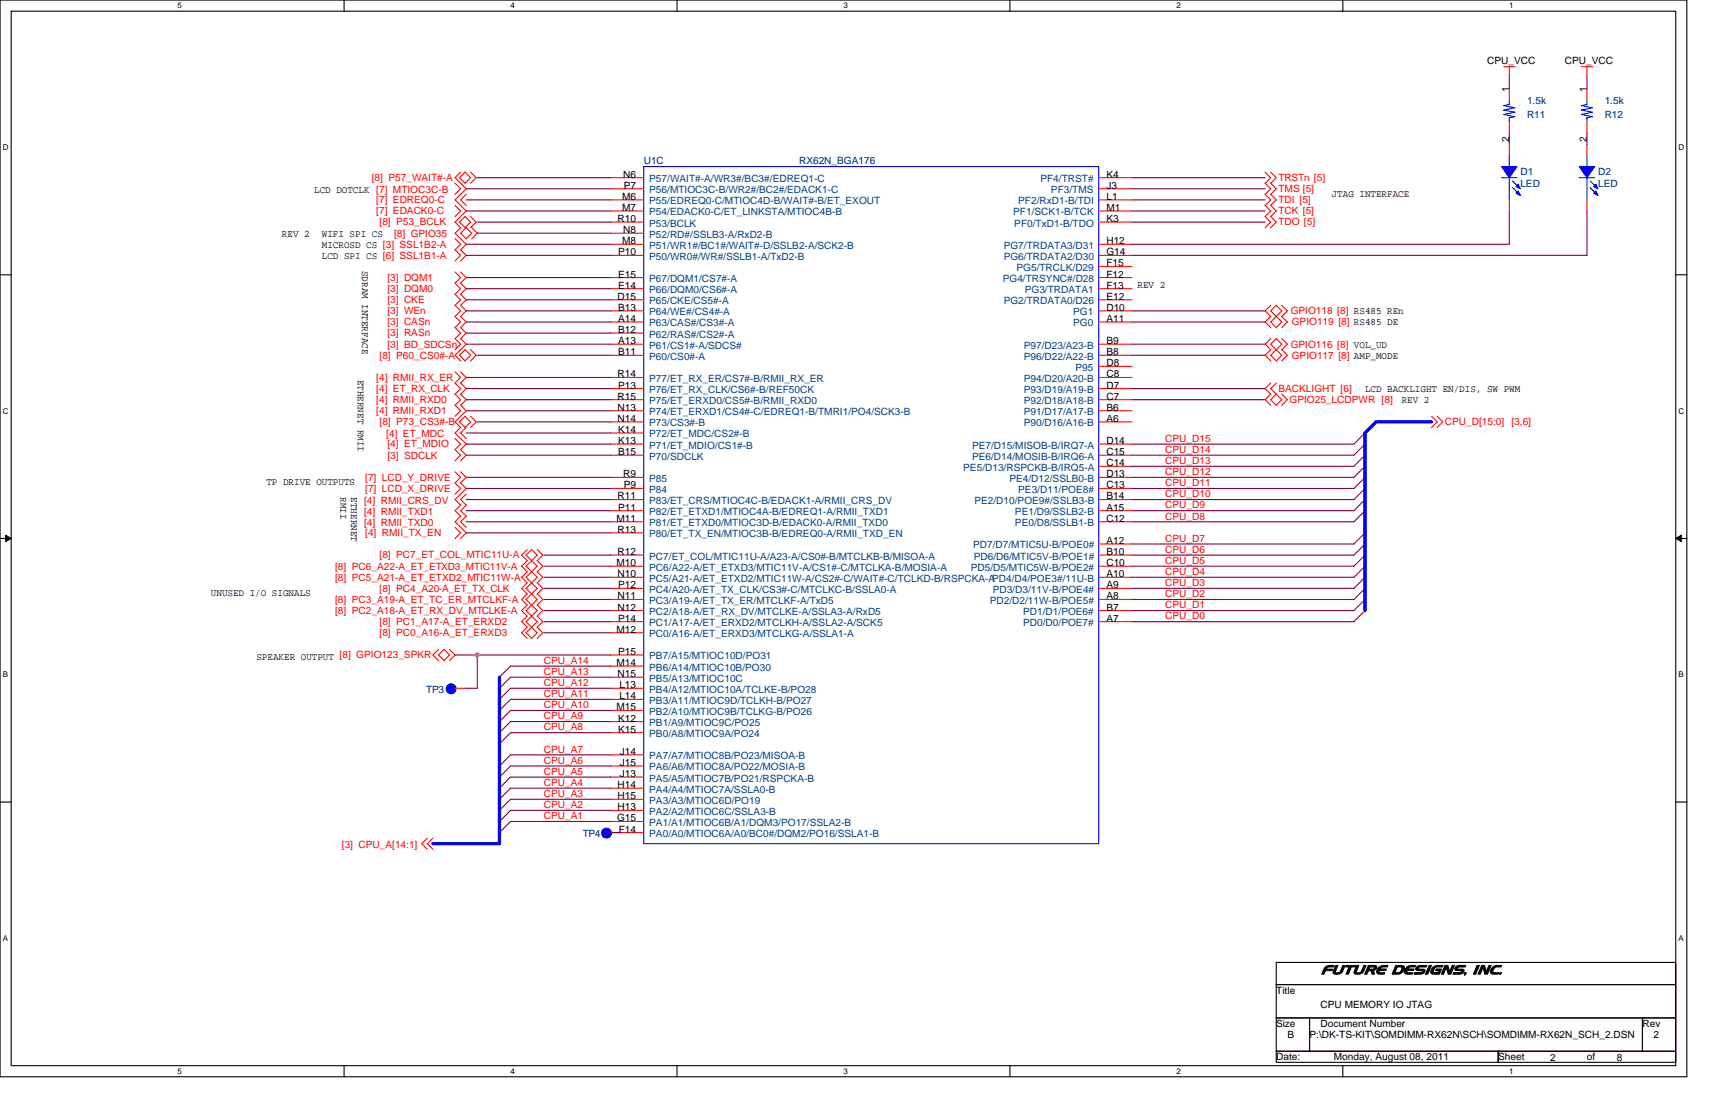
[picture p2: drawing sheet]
<svg xmlns="http://www.w3.org/2000/svg" width="432mm" height="279mm" viewBox="0 0 432 279" stroke-linecap="round" stroke-linejoin="round" font-family="sans-serif">
<defs><g id="words">
<text font-size="3.3" x="332.5" y="245.2">FUTURE DESIGNS, INC.</text>
<g font-size="2.5">
<text x="374.4" y="16.2">CPU_VCC</text>
<text x="394" y="16.2">CPU_VCC</text>
<text x="380" y="23.2" transform="rotate(-90 380 23.2)">1</text>
<text x="399.5" y="23.2" transform="rotate(-90 399.5 23.2)">1</text>
<text x="380" y="35.6" transform="rotate(-90 380 35.6)">2</text>
<text x="399.5" y="35.6" transform="rotate(-90 399.5 35.6)">2</text>
<text x="156.9" y="44.7">N6</text>
<text x="157.1" y="47.5">P7</text>
<text x="278.6" y="47.5">J3</text>
<text x="278.6" y="44.7">K4</text>
<text x="79.1" y="48.7">LCD DOTCLK [7] MTIOC3C-B</text>
<text x="156.6" y="50.3">M6</text>
<text x="156.6" y="53.1">M7</text>
<text x="278.6" y="50.3">L1</text>
<text x="278.6" y="53.1">M1</text>
<text x="335.3" y="49.5">JTAG INTERFACE</text>
<text x="71" y="59.6">REV 2</text>
<text x="81" y="59.6">WIFI SPI CS</text>
<text x="155.5" y="55.9">R10</text>
<text x="156.9" y="58.7">N8</text>
<text x="278.6" y="55.9">K3</text>
<text x="81" y="62.4">MICROSD CS [3] SSL1B2-A</text>
<text x="81" y="65.2">LCD SPI CS [6] SSL1B1-A</text>
<text x="155.7" y="64.3">P10</text>
<text x="156.6" y="61.5">M8</text>
<text x="278.6" y="64.3">G14</text>
<text x="278.6" y="61.5">H12</text>
<text x="91.2" y="68.2" transform="rotate(90 91.2 68.2)">SDRAM INTERFACE</text>
<text x="155.7" y="69.8">E15</text>
<text x="278.6" y="69.8">F12</text>
<text x="278.6" y="67.1">F15</text>
<text x="155.5" y="75.4">D15</text>
<text x="155.7" y="72.6">E14</text>
<text x="278.6" y="75.4">E12</text>
<text x="278.6" y="72.6">F13</text>
<text x="286.4" y="72.4">REV 2</text>
<text x="155.7" y="81">A14</text>
<text x="155.7" y="83.8">B12</text>
<text x="155.7" y="78.2">B13</text>
<text x="278.6" y="81">A11</text>
<text x="278.6" y="78.2">D10</text>
<text x="155.7" y="86.6">A13</text>
<text x="155.7" y="89.4">B11</text>
<text x="278.6" y="89.4">B8</text>
<text x="278.6" y="86.6">B9</text>
<text x="90.1" y="95.6" transform="rotate(90 90.1 95.6)">ETHERNET RMII</text>
<text x="155.5" y="95">R14</text>
<text x="278.6" y="95">C8</text>
<text x="278.6" y="92.2">D8</text>
<text x="155.5" y="100.6">R15</text>
<text x="155.7" y="97.8">P13</text>
<text x="278.6" y="100.6">C7</text>
<text x="278.6" y="97.8">D7</text>
<text x="343.7" y="98.7">LCD BACKLIGHT EN/DIS, SW PWM</text>
<text x="352.9" y="101.5">REV 2</text>
<text x="155.5" y="103.4">N13</text>
<text x="155.5" y="106.2">N14</text>
<text x="278.6" y="106.2">A6</text>
<text x="278.6" y="103.4">B6</text>
<text x="155.7" y="111.8">K13</text>
<text x="155.7" y="109">K14</text>
<text x="278.6" y="111.8">D14</text>
<text x="155.7" y="114.6">B15</text>
<text x="278.6" y="117.3">C14</text>
<text x="278.6" y="114.6">C15</text>
<text x="67.1" y="122.2">TP DRIVE OUTPUTS</text>
<text x="85.8" y="125.2" transform="rotate(90 85.8 125.2)">RMII</text>
<text x="88.4" y="125.2" transform="rotate(90 88.4 125.2)">ETHERNET</text>
<text x="155.5" y="125.7">R11</text>
<text x="156.9" y="120.1">R9</text>
<text x="157.1" y="122.9">P9</text>
<text x="278.6" y="125.7">B14</text>
<text x="278.6" y="122.9">C13</text>
<text x="278.6" y="120.1">D13</text>
<text x="155.2" y="131.3">M11</text>
<text x="155.7" y="128.5">P11</text>
<text x="278.6" y="128.5">A15</text>
<text x="278.6" y="131.3">C12</text>
<text x="155.5" y="134.1">R13</text>
<text x="278.6" y="136.9">A12</text>
<text x="155.2" y="142.5">M10</text>
<text x="155.5" y="139.7">R12</text>
<text x="278.6" y="139.7">B10</text>
<text x="278.6" y="142.5">C10</text>
<text x="155.5" y="145.3">N10</text>
<text x="155.7" y="148.1">P12</text>
<text x="278.6" y="148.1">A9</text>
<text x="278.6" y="145.3">A10</text>
<text x="53.1" y="150.1">UNUSED I/O SIGNALS</text>
<text x="155.5" y="150.9">N11</text>
<text x="155.5" y="153.7">N12</text>
<text x="278.6" y="150.9">A8</text>
<text x="278.6" y="153.7">B7</text>
<text x="155.2" y="159.3">M12</text>
<text x="155.7" y="156.5">P14</text>
<text x="278.6" y="156.5">A7</text>
<text x="64.6" y="166">SPEAKER OUTPUT [8] GPIO123_SPKR</text>
<text x="155.2" y="167.6">M14</text>
<text x="155.7" y="164.8">P15</text>
<text x="155.5" y="170.4">N15</text>
<text x="155.9" y="173.2">L13</text>
<text x="155.2" y="178.8">M15</text>
<text x="155.9" y="176">L14</text>
<text x="155.7" y="181.6">K12</text>
<text x="155.7" y="184.4">K15</text>
<text x="156.1" y="190">J14</text>
<text x="156.1" y="195.6">J13</text>
<text x="156.1" y="192.8">J15</text>
<text x="155.5" y="204">H13</text>
<text x="155.5" y="198.4">H14</text>
<text x="155.5" y="201.2">H15</text>
<text x="155.4" y="206.8">G15</text>
<text x="155.8" y="209.5">F14</text>
<text x="321.3" y="250.1">Title</text>
<text x="332.5" y="253.7">CPU MEMORY IO JTAG</text>
<text x="321.3" y="258.5">Size</text>
<text x="324.1" y="261.3">B</text>
<text x="329.7" y="261.3">P:\DK-TS-KIT\SOMDIMM-RX62N\SCH\SOMDIMM-RX62N_SCH_2.DSN</text>
<text x="332.5" y="258.5">Document Number</text>
<text x="413.5" y="258.5">Rev</text>
<text x="416.3" y="261.3">2</text>
<text x="321.3" y="266.8">Date:</text>
<text x="335.9" y="266.8">Monday, August 08, 2011</text>
<text x="377.2" y="266.8">Sheet</text>
<text x="390.3" y="267.1">2</text>
<text x="399.6" y="266.8">of</text>
<text x="407.1" y="267.1">8</text>
</g>
<g font-size="2.5" fill="#000080">
<text x="384.5" y="29.7">R11</text>
<text x="384.5" y="26.3">1.5k</text>
<text x="404" y="29.7">R12</text>
<text x="404" y="26.3">1.5k</text>
<text x="162.1" y="41.4">U1C</text>
<text x="201.2" y="41.4">RX62N_BGA176</text>
<text x="382.8" y="44.2">D1</text>
<text x="382.8" y="47">LED</text>
<text x="402.4" y="44.2">D2</text>
<text x="402.4" y="47">LED</text>
<text x="107.3" y="174.4">TP3</text>
<text x="146.7" y="210.7">TP4</text>
</g>
<g font-size="2.5" fill="#f00">
<text x="93.6" y="45.6">[8] P57_WAIT#-A</text>
<text x="321.9" y="45.6">TRSTn [5]</text>
<text x="94.7" y="54">[7] EDACK0-C</text>
<text x="94.7" y="51.2">[7] EDREQ0-C</text>
<text x="321.9" y="51.2">TDI [5]</text>
<text x="321.9" y="54">TCK [5]</text>
<text x="321.9" y="48.4">TMS [5]</text>
<text x="95.6" y="56.7">[8] P53_BCLK</text>
<text x="99.2" y="59.5">[8] GPIO35</text>
<text x="321.9" y="56.7">TDO [5]</text>
<text x="97.5" y="70.7">[3] DQM1</text>
<text x="97.5" y="73.5">[3] DQM0</text>
<text x="97.5" y="76.3">[3] CKE</text>
<text x="97.5" y="81.9">[3] CASn</text>
<text x="97.5" y="79.1">[3] WEn</text>
<text x="325" y="79.1">GPIO118 [8] RS485 REn</text>
<text x="325.2" y="81.9">GPIO119 [8] RS485 DE</text>
<text x="97.5" y="87.5">[3] BD_SDCSn</text>
<text x="97.5" y="84.7">[3] RASn</text>
<text x="325" y="87.5">GPIO116 [8] VOL_UD</text>
<text x="94.7" y="95.9">[4] RMII_RX_ER</text>
<text x="95.6" y="90.3">[8] P60_CS0#-A</text>
<text x="325.2" y="90.3">GPIO117 [8] AMP_MODE</text>
<text x="94.7" y="98.7">[4] ET_RX_CLK</text>
<text x="94.7" y="101.5">[4] RMII_RXD0</text>
<text x="321.9" y="98.7">BACKLIGHT [6]</text>
<text x="324.7" y="101.5">GPIO25_LCDPWR [8]</text>
<text x="94.7" y="104.2">[4] RMII_RXD1</text>
<text x="95.6" y="107">[8] P73_CS3#-B</text>
<text x="363.8" y="107">CPU_D[15:0]</text>
<text x="380.6" y="107">[3,6]</text>
<text x="97.3" y="110.1">[4] ET_MDC</text>
<text x="97.5" y="112.6">[4] ET_MDIO</text>
<text x="293.4" y="111.2">CPU_D15</text>
<text x="97.5" y="115.4">[3] SDCLK</text>
<text x="293.4" y="116.8">CPU_D13</text>
<text x="293.4" y="119.6">CPU_D12</text>
<text x="293.4" y="114">CPU_D14</text>
<text x="91.9" y="121">[7] LCD_Y_DRIVE</text>
<text x="91.9" y="123.8">[7] LCD_X_DRIVE</text>
<text x="293.4" y="125.2">CPU_D10</text>
<text x="293.4" y="122.4">CPU_D11</text>
<text x="91.7" y="129.7">[4] RMII_TXD1</text>
<text x="91.7" y="126.9">[4] RMII_CRS_DV</text>
<text x="293.4" y="130.8">CPU_D8</text>
<text x="293.4" y="128">CPU_D9</text>
<text x="91.7" y="132.5">[4] RMII_TXD0</text>
<text x="91.9" y="135">[4] RMII_TX_EN</text>
<text x="293.4" y="136.4">CPU_D7</text>
<text x="84.4" y="143.4">[8] PC6_A22-A_ET_ETXD3_MTIC11V-A</text>
<text x="95.6" y="140.6">[8] PC7_ET_COL_MTIC11U-A</text>
<text x="293.4" y="139.2">CPU_D6</text>
<text x="293.4" y="142">CPU_D5</text>
<text x="84.4" y="146.2">[8] PC5_A21-A_ET_ETXD2_MTIC11W-A</text>
<text x="95.6" y="148.9">[8] PC4_A20-A_ET_TX_CLK</text>
<text x="293.4" y="144.8">CPU_D4</text>
<text x="293.4" y="147.6">CPU_D3</text>
<text x="84.4" y="151.7">[8] PC3_A19-A_ET_TC_ER_MTCLKF-A</text>
<text x="84.4" y="154.5">[8] PC2_A18-A_ET_RX_DV_MTCLKE-A</text>
<text x="293.4" y="153.1">CPU_D1</text>
<text x="293.4" y="155.9">CPU_D0</text>
<text x="293.4" y="150.3">CPU_D2</text>
<text x="95.6" y="157.3">[8] PC1_A17-A_ET_ERXD2</text>
<text x="95.6" y="160.1">[8] PC0_A16-A_ET_ERXD3</text>
<text x="136.9" y="167.1">CPU_A14</text>
<text x="136.9" y="169.9">CPU_A13</text>
<text x="136.9" y="172.7">CPU_A12</text>
<text x="136.9" y="175.5">CPU_A11</text>
<text x="136.9" y="178.3">CPU_A10</text>
<text x="136.9" y="183.9">CPU_A8</text>
<text x="136.9" y="181.1">CPU_A9</text>
<text x="136.9" y="189.5">CPU_A7</text>
<text x="136.9" y="197.8">CPU_A4</text>
<text x="136.9" y="195.1">CPU_A5</text>
<text x="136.9" y="192.3">CPU_A6</text>
<text x="136.9" y="203.4">CPU_A2</text>
<text x="136.9" y="200.6">CPU_A3</text>
<text x="136.9" y="206.2">CPU_A1</text>
<text x="86.1" y="213.5">[3] CPU_A[14:1]</text>
</g>
<g font-size="2.5" fill="#004080">
<text x="163.5" y="45.8">P57/WAIT#-A/WR3#/BC3#/EDREQ1-C</text>
<text x="261.9" y="45.8">PF4/TRST#</text>
<text x="163.5" y="48.6">P56/MTIOC3C-B/WR2#/BC2#/EDACK1-C</text>
<text x="163.5" y="51.4">P55/EDREQ0-C/MTIOC4D-B/WAIT#-B/ET_EXOUT</text>
<text x="256.4" y="51.4">PF2/RxD1-B/TDI</text>
<text x="264.6" y="48.6">PF3/TMS</text>
<text x="163.5" y="54.2">P54/EDACK0-C/ET_LINKSTA/MTIOC4B-B</text>
<text x="163.5" y="57">P53/BCLK</text>
<text x="163.5" y="59.8">P52/RD#/SSLB3-A/RxD2-B</text>
<text x="255.1" y="54.2">PF1/SCK1-B/TCK</text>
<text x="255.4" y="57">PF0/TxD1-B/TDO</text>
<text x="163.5" y="62.6">P51/WR1#/BC1#/WAIT#-D/SSLB2-A/SCK2-B</text>
<text x="163.5" y="65.4">P50/WR0#/WR#/SSLB1-A/TxD2-B</text>
<text x="252.7" y="65.4">PG6/TRDATA2/D30</text>
<text x="252.7" y="62.6">PG7/TRDATA3/D31</text>
<text x="163.5" y="71">P67/DQM1/CS7#-A</text>
<text x="252.5" y="71">PG4/TRSYNC#/D28</text>
<text x="255.9" y="68.2">PG5/TRCLK/D29</text>
<text x="163.5" y="76.6">P65/CKE/CS5#-A</text>
<text x="163.5" y="73.8">P66/DQM0/CS6#-A</text>
<text x="252.7" y="76.6">PG2/TRDATA0/D26</text>
<text x="258" y="73.8">PG3/TRDATA1</text>
<text x="163.5" y="82.2">P63/CAS#/CS3#-A</text>
<text x="163.5" y="79.4">P64/WE#/CS4#-A</text>
<text x="270.2" y="82.2">PG0</text>
<text x="270.2" y="79.4">PG1</text>
<text x="163.5" y="87.8">P61/CS1#-A/SDCS#</text>
<text x="163.5" y="85">P62/RAS#/CS2#-A</text>
<text x="257.8" y="87.8">P97/D23/A23-B</text>
<text x="163.5" y="90.6">P60/CS0#-A</text>
<text x="257.8" y="90.6">P96/D22/A22-B</text>
<text x="270.8" y="93.3">P95</text>
<text x="163.5" y="98.9">P76/ET_RX_CLK/CS6#-B/REF50CK</text>
<text x="163.5" y="96.1">P77/ET_RX_ER/CS7#-B/RMII_RX_ER</text>
<text x="163.5" y="101.7">P75/ET_ERXD0/CS5#-B/RMII_RXD0</text>
<text x="257.8" y="101.7">P92/D18/A18-B</text>
<text x="257.8" y="96.1">P94/D20/A20-B</text>
<text x="257.8" y="98.9">P93/D19/A19-B</text>
<text x="163.5" y="104.5">P74/ET_ERXD1/CS4#-C/EDREQ1-B/TMRI1/PO4/SCK3-B</text>
<text x="163.5" y="107.3">P73/CS3#-B</text>
<text x="257.8" y="107.3">P90/D16/A16-B</text>
<text x="257.8" y="104.5">P91/D17/A17-B</text>
<text x="163.5" y="112.9">P71/ET_MDIO/CS1#-B</text>
<text x="163.5" y="110.1">P72/ET_MDC/CS2#-B</text>
<text x="244.8" y="112.9">PE7/D15/MISOB-B/IRQ7-A</text>
<text x="163.5" y="115.7">P70/SDCLK</text>
<text x="242.5" y="118.5">PE5/D13/RSPCKB-B/IRQ5-A</text>
<text x="244.8" y="115.7">PE6/D14/MOSIB-B/IRQ6-A</text>
<text x="163.5" y="124.1">P84</text>
<text x="163.5" y="121.3">P85</text>
<text x="254.1" y="121.3">PE4/D12/SSLB0-B</text>
<text x="256.4" y="124.1">PE3/D11/POE8#</text>
<text x="163.5" y="129.7">P82/ET_ETXD1/MTIOC4A-B/EDREQ1-A/RMII_TXD1</text>
<text x="163.5" y="126.9">P83/ET_CRS/MTIOC4C-B/EDACK1-A/RMII_CRS_DV</text>
<text x="245.3" y="126.9">PE2/D10/POE9#/SSLB3-B</text>
<text x="255.5" y="129.7">PE1/D9/SSLB2-B</text>
<text x="163.5" y="132.5">P81/ET_ETXD0/MTIOC3D-B/EDACK0-A/RMII_TXD0</text>
<text x="163.5" y="135.3">P80/ET_TX_EN/MTIOC3B-B/EDREQ0-A/RMII_TXD_EN</text>
<text x="255.5" y="132.5">PE0/D8/SSLB1-B</text>
<text x="163.5" y="143.6">PC6/A22-A/ET_ETXD3/MTIC11V-A/CS1#-C/MTCLKA-B/MOSIA-A</text>
<text x="163.5" y="140.8">PC7/ET_COL/MTIC11U-A/A23-A/CS0#-B/MTCLKB-B/MISOA-A</text>
<text x="244.4" y="143.6">PD5/D5/MTIC5W-B/POE2#</text>
<text x="245" y="138">PD7/D7/MTIC5U-B/POE0#</text>
<text x="245.2" y="140.8">PD6/D6/MTIC5V-B/POE1#</text>
<text x="163.5" y="146.4">PC5/A21-A/ET_ETXD2/MTIC11W-A/CS2#-C/WAIT#-C/TCLKD-B/RSPCKA-APD4/D4/POE3#/11U-B</text>
<text x="163.5" y="149.2">PC4/A20-A/ET_TX_CLK/CS3#-C/MTCLKC-B/SSLA0-A</text>
<text x="249.9" y="149.2">PD3/D3/11V-B/POE4#</text>
<text x="163.5" y="152">PC3/A19-A/ET_TX_ER/MTCLKF-A/TxD5</text>
<text x="163.5" y="154.8">PC2/A18-A/ET_RX_DV/MTCLKE-A/SSLA3-A/RxD5</text>
<text x="249.2" y="152">PD2/D2/11W-B/POE5#</text>
<text x="257.6" y="154.8">PD1/D1/POE6#</text>
<text x="163.5" y="160.4">PC0/A16-A/ET_ERXD3/MTCLKG-A/SSLA1-A</text>
<text x="163.5" y="157.6">PC1/A17-A/ET_ERXD2/MTCLKH-A/SSLA2-A/SCK5</text>
<text x="257.6" y="157.6">PD0/D0/POE7#</text>
<text x="163.5" y="166">PB7/A15/MTIOC10D/PO31</text>
<text x="163.5" y="168.8">PB6/A14/MTIOC10B/PO30</text>
<text x="163.5" y="171.6">PB5/A13/MTIOC10C</text>
<text x="163.5" y="174.4">PB4/A12/MTIOC10A/TCLKE-B/PO28</text>
<text x="163.5" y="177.2">PB3/A11/MTIOC9D/TCLKH-B/PO27</text>
<text x="163.5" y="180">PB2/A10/MTIOC9B/TCLKG-B/PO26</text>
<text x="163.5" y="182.8">PB1/A9/MTIOC9C/PO25</text>
<text x="163.5" y="185.5">PB0/A8/MTIOC9A/PO24</text>
<text x="163.5" y="191.1">PA7/A7/MTIOC8B/PO23/MISOA-B</text>
<text x="163.5" y="196.7">PA5/A5/MTIOC7B/PO21/RSPCKA-B</text>
<text x="163.5" y="193.9">PA6/A6/MTIOC8A/PO22/MOSIA-B</text>
<text x="163.5" y="199.5">PA4/A4/MTIOC7A/SSLA0-B</text>
<text x="163.5" y="202.3">PA3/A3/MTIOC6D/PO19</text>
<text x="163.5" y="207.9">PA1/A1/MTIOC6B/A1/DQM3/PO17/SSLA2-B</text>
<text x="163.5" y="205.1">PA2/A2/MTIOC6C/SSLA3-B</text>
<text x="163.5" y="210.7">PA0/A0/MTIOC6A/A0/BC0#/DQM2/PO16/SSLA1-B</text>
</g>
<g font-size="2">
<text x="44.7" y="2.1">5</text>
<text x="128.5" y="2.1">4</text>
<text x="212.4" y="2.1">3</text>
<text x="296.2" y="2.1">2</text>
<text x="380" y="2.1">1</text>
<text x=".7" y="37.8">D</text>
<text x="422.6" y="37.8">D</text>
<text x=".7" y="104.1">C</text>
<text x="422.6" y="104.1">C</text>
<text x=".7" y="170.5">B</text>
<text x="422.6" y="170.5">B</text>
<text x=".7" y="236.9">A</text>
<text x="422.6" y="236.9">A</text>
<text x="44.7" y="270.3">5</text>
<text x="128.5" y="270.3">4</text>
<text x="212.4" y="270.3">3</text>
<text x="296.2" y="270.3">2</text>
<text x="380" y="270.3">1</text>
</g>
</g></defs>
<path d="M0 0h424.7v271h-424.7zM2.8 2.8h419.1v265.4h-419.1z" fill="none" stroke="#000" stroke-width=".28"/>
<g fill="#fff">
<path d="M44.7 .3h1.1v2.2h-1.1z"/>
<path d="M44.7 268.5h1.1v2.3h-1.1z"/>
</g>
<path d="M86.6 0v2.8M86.6 268.2v2.8" fill="none" stroke="#000" stroke-width=".28"/>
<g fill="#fff">
<path d="M128.5 .3h1.2v2.2h-1.2z"/>
<path d="M128.5 268.5h1.2v2.3h-1.2z"/>
</g>
<path d="M170.5 0v2.8M170.5 268.2v2.8" fill="none" stroke="#000" stroke-width=".28"/>
<g fill="#fff">
<path d="M212.4 .3h1.1v2.2h-1.1z"/>
<path d="M212.4 268.5h1.1v2.3h-1.1z"/>
</g>
<path d="M254.3 0v2.8M254.3 268.2v2.8" fill="none" stroke="#000" stroke-width=".28"/>
<g fill="#fff">
<path d="M296.2 .3h1.1v2.2h-1.1z"/>
<path d="M296.2 268.5h1.1v2.3h-1.1z"/>
</g>
<path d="M338.1 0v2.8M338.1 268.2v2.8" fill="none" stroke="#000" stroke-width=".28"/>
<g fill="#fff">
<path d="M380 .3h1.1v2.2h-1.1z"/>
<path d="M380 268.5h1.1v2.3h-1.1z"/>
<path d="M.7 36h1.5v2.2h-1.5z"/>
<path d="M422.6 36h1.5v2.2h-1.5z"/>
<path d="M.7 102.3h1.5v2.3h-1.5z"/>
<path d="M422.6 102.3h1.5v2.3h-1.5z"/>
</g>
<path d="M0 69.2h2.8M421.9 69.2h2.8" fill="none" stroke="#000" stroke-width=".28"/>
<g fill="#fff">
<path d="M.7 168.7h1.4v2.2h-1.4z"/>
<path d="M422.6 168.7h1.3v2.2h-1.3z"/>
</g>
<path d="M0 135.5h2.8M421.9 135.5h2.8" fill="none" stroke="#000" stroke-width=".28"/>
<path d="M1.4 134.7l1.4 .8-1.4 .8zM421.9 135.5l1.4-.8v1.6z" fill="#000" stroke="#000" stroke-width=".25"/>
<g fill="#fff">
<path d="M.7 235.1h1.4v2.2h-1.4z"/>
<path d="M422.6 235.1h1.4v2.2h-1.4z"/>
</g>
<path d="M0 201.9h2.8M421.9 201.9h2.8M321.3 242.3h100.6v5.5h-100.6zM321.3 247.8h100.6v8.4h-100.6zM321.3 256.2h8.4v8.4h-8.4zM329.7 256.2h83.8v8.4h-83.8zM413.5 256.2h8.4v8.4h-8.4zM321.3 264.6h55.9v2.8h-55.9zM377.2 264.6h44.7v2.8h-44.7z" fill="none" stroke="#000" stroke-width=".28"/>
<g fill="none" stroke="#f00" stroke-width=".28">
<path d="M378.6 16.8h2.8M380 16.8v2.8M398.2 16.8h2.8M399.6 16.8v2.8M380 22.4v2.8M380 30.8v2.7M380 36.3v2.8M399.6 22.4v2.8M399.6 30.8v2.7M399.6 36.3v2.8M114.6 44.7l2.8 2.8-2.8 2.8 2.8 2.8-2.8 2.8 1.4 1.4M114.6 51.7l1.4 1.4-1.4 1.4"/>
<path d="M114.6 46.1l1.4 1.4-1.4 1.4M115.7 44.7l1.4 1.4 1.4-1.4-1.4-1.4-1.4 1.4M116 43.3l-1.4 1.4M116 57.3l-1.4 1.4 2.8 2.8-1.4 1.4 1.4 1.4-1.4 1.4M117.1 57.3l-1.4-1.4 1.4-1.4 1.4 1.4-1.4 1.4M117.3 57.3l1.5 1.4-1.5 1.4M117.4 48.9l-1.4 1.4 1.4 1.4M117.4 57.3l-1.4 1.4 1.4 1.4M118.5 43.3l1.4 1.4-1.4 1.4M118.5 54.5l1.4 1.4-1.4 1.4M118.7 57.3l1.5 1.4-1.5 1.4M153.7 47.5h8.4"/>
<path d="M153.7 55.9h8.4M153.7 44.7h8.4M153.7 50.3h8.4M153.7 53.1h8.4M153.7 58.7h8.4M276.6 47.5h8.4M276.6 55.9h8.4M276.6 44.7h8.4M276.6 50.3h8.4M276.6 53.1h8.4M318.5 46.1l1.4 1.4-1.4 1.4 1.4 1.4-1.4 1.4M318.5 51.7l1.4 1.4-1.4 1.4 1.4 1.4-1.4 1.4"/>
<path d="M318.5 43.3l1.4 1.4-1.4 1.4M319.9 46.1l1.4 1.4-1.4 1.4 1.4 1.4-1.4 1.4M319.9 51.7l1.4 1.4-1.4 1.4 1.4 1.4-1.4 1.4M319.9 43.3l1.4 1.4-1.4 1.4M380 50.3v2.8M399.6 50.3v2.8M114.6 71.2l1.4 1.5-1.4 1.4M114.6 79.6l1.4 1.4-1.4 1.5M114.6 74l1.4 1.5-1.4 1.3 1.4 1.5-1.4 1.4M114.6 68.5l1.4 1.4-1.4 1.4M114.6 60.1l1.4 1.4-1.4 1.4 1.4 1.4-1.4 1.4M116 71.2l1.4 1.5-1.4 1.4"/>
<path d="M116 79.6l1.4 1.4-1.4 1.5M116 74l1.4 1.5-1.4 1.3 1.4 1.5-1.4 1.4M116 68.5l1.4 1.4-1.4 1.4M153.7 78.3h8.4M153.7 75.5h8.4M153.7 72.7h8.4M153.7 69.9h8.4M153.7 64.3h8.4M153.7 61.5h8.4M276.6 78.3h8.4M276.6 75.5h8.4M276.6 72.7h8.4"/>
<path d="M276.6 69.9h8.4M276.6 67.1h8.4M276.6 64.3h8.4M276.6 61.5h8.4M319.9 78.3l1.5-1.5 1.3 1.5-2.8 2.7 1.5 1.5 1.3-1.5zM320 79.6l-1.5 1.4 1.5 1.5M320 76.8l-1.5 1.5 1.5 1.4M322.7 79.6l1.4 1.4-1.4 1.5M322.7 76.8l1.4 1.5-1.4 1.4M114.6 85.2l1.4 1.4-1.4 1.5M114.6 82.4l1.4 1.4-1.4 1.5M114.6 93.6l1.4 1.4-1.4 1.4"/>
<path d="M114.6 96.4l1.4 1.4-1.4 1.4 1.4 1.4-1.4 1.4M114.6 89.4l1.4 1.4M116 85.2l1.4 1.4-2.8 2.9M116 82.4l1.4 1.4-1.4 1.5M116 93.6l1.4 1.4-1.4 1.4M116 96.4l1.4 1.4-1.4 1.4 1.4 1.4-1.4 1.4M117.1 88l1.4 1.4-1.4 1.4-1.4-1.4M117.1 88l-1.4 1.5M118.5 88l1.4 1.4-1.4 1.4M153.7 86.6h8.4M153.7 81h8.4M153.7 89.4h8.4"/>
<path d="M153.7 83.8h8.4M153.7 97.8h8.4M153.7 95h8.4M276.6 86.6h8.4M276.6 81h8.4M276.6 89.4h8.4M276.6 97.8h8.4M276.6 95h8.4M276.6 92.2h8.4M320 85.2l-1.5 1.4 1.5 1.5M320 96.4l-1.5 1.4 1.5 1.4-1.5 1.4 1.5 1.4M320 88l-1.5 1.4 1.5 1.4"/>
<path d="M321.3 85.2l-1.4 1.4 2.8 2.8-1.4 1.4-1.4-1.4 2.8-2.8zM321.4 96.4l-1.5 1.4 2.8 2.8-1.4 1.4-1.4-1.4 1.5-1.4M322.7 85.2l1.4 1.4-1.4 1.5M322.7 88l1.4 1.4-1.4 1.4M322.7 99.2l1.4 1.4-1.4 1.4M114.6 110.4l1.4 1.4-1.4 1.4 1.4 1.4-1.4 1.4M114.6 118.7l1.4 1.5-1.4 1.4M114.6 102l1.4 1.4-1.4 1.4M116 118.7l1.4 1.5-1.4 1.4M116 102l1.4 1.4-2.8 2.8 1.4 1.4M116 107.6l-1.4 1.4 2.8 2.8-1.4 1.4 1.4 1.4-1.4 1.4M117.1 107.6l-1.4-1.4 1.4-1.4 1.4 1.4-1.4 1.4"/>
<path d="M117.4 107.6l-1.4 1.4 1.4 1.4M118.5 104.8l1.4 1.4-1.4 1.4M153.7 111.8h8.4M153.7 109h8.4M153.7 103.4h8.4M153.7 106.2h8.4M153.7 100.6h8.4M153.7 114.6h8.4M276.6 111.8h8.4M276.6 103.4h8.4M276.6 106.2h8.4M276.6 100.6h8.4"/>
<path d="M276.6 114.6h8.4M276.6 117.4h8.4M360.4 104.8l1.4 1.4-1.4 1.4M361.8 104.8l1.4 1.4-1.4 1.4M114.6 121.5l1.4 1.5-1.4 1.4M114.6 132.7l1.4 1.4-1.4 1.5M116 121.5l1.4 1.5-2.8 2.8 1.4 1.4-1.4 1.3 1.4 1.5M116 129.9l-1.4 1.4 2.8 2.8-1.4 1.5M117.4 129.9l-1.4 1.4 1.4 1.5M117.4 124.3l-1.4 1.5 1.4 1.3-1.4 1.4 1.4 1.5M131.3 139.7l1.4 1.4-1.4 1.4 1.4 1.4-1.4 1.4M132.4 139.7l2.9 2.8-2.9 2.8"/>
<path d="M132.7 138.3l-1.4 1.4M133.8 138.3l1.5 1.4-2.9 2.8 2.9 2.8-2.9 2.8 2.9 2.8-2.9 2.8M133.9 138.3l-1.5 1.4M135.2 138.3l1.5 1.4-1.5 1.4 1.5 1.4-1.5 1.4M153.7 131.3h8.4M153.7 123h8.4M153.7 128.5h8.4M153.7 120.2h8.4M153.7 125.8h8.4M153.7 134.1h8.4M153.7 139.7h8.4M276.6 131.3h8.4"/>
<path d="M276.6 123h8.4M276.6 128.5h8.4M276.6 120.2h8.4M276.6 125.8h8.4M276.6 139.7h8.4M276.6 136.9h8.4M131.3 145.3l1.4 1.4-1.4 1.4 1.4 1.4-1.4 1.4M131.3 150.9l1.4 1.4-1.4 1.4M131.3 153.7l1.4 1.4-1.4 1.4 1.4 1.4-1.4 1.4M131.3 159.3l1.4 1.4M132.4 145.3l2.9 2.8-2.9 2.8M132.4 150.9l2.9 2.8-2.9 2.8 2.9 2.8-1.5 1.4"/>
<path d="M132.4 153.7l2.9 2.8-2.9 2.8M132.4 159.3l1.5 1.4M135.2 143.9l1.5 1.4-1.5 1.4M135.2 146.7l1.5 1.4-1.5 1.4 1.5 1.4-1.5 1.4M135.2 152.3l1.5 1.4-1.5 1.4 1.5 1.4-1.5 1.4M135.2 157.9l1.5 1.4-1.5 1.4M153.7 142.5h8.4M153.7 159.3h8.4M153.7 145.3h8.4M153.7 150.9h8.4M153.7 153.7h8.4M153.7 148.1h8.4"/>
<path d="M153.7 156.5h8.4M276.6 142.5h8.4M276.6 145.3h8.4M276.6 150.9h8.4M276.6 153.7h8.4M276.6 148.1h8.4M276.6 156.5h8.4M110.4 164.9l1.4-1.5 1.4 1.5-1.4 1.4zM110.4 163.4l-1.4 1.5 1.4 1.4M113.2 163.4l1.4 1.5-1.4 1.4M114.6 173.2h2.8M153.7 173.2h8.4"/>
<path d="M153.7 176h8.4M153.7 167.7h8.4M153.7 178.8h8.4M153.7 170.5h8.4M153.7 164.9h8.4M153.7 198.4h8.4M153.7 195.6h8.4M153.7 190h8.4M153.7 192.8h8.4M153.7 181.6h8.4M153.7 184.4h8.4M107.6 210.9l-1.4 1.5 1.4 1.4"/>
<path d="M109 210.9l-1.4 1.5 1.4 1.4M153.7 209.6h8.4M153.7 206.8h8.4M153.7 204h8.4M153.7 201.2h8.4"/>
</g>
<g fill="none" stroke="#00f" stroke-width=".28">
<path d="M380 29.6v1.2M380 39.1v2.9M380 25.1v1.2l-1.4 .3 2.8 .5M381.4 27.1l-2.8 .6 2.8 .6M381.4 28.2l-2.8 .6 2.8 .6M381.4 29.4l-1.4 .3M398.2 26.6l2.8 .5-2.9 .6M398.2 27.7l2.8 .5-2.9 .6M398.2 28.8l2.8 .6M399.6 29.6v1.2M399.6 39.1v2.9M399.6 25.1v1.2l-1.5 .3"/>
<path d="M401 29.4l-1.5 .3M162.1 41.9h114.5v170.5h-114.5zM378 44.7h4M380 44.7v5.6M380.8 45.6l1.7 1.6M380.8 47.2l1.7 1.7M397.6 44.7h3.9M399.6 44.7v5.6M400.4 45.6l1.7 1.6M400.4 47.2l1.7 1.7"/>
</g>
<g fill="#00f" stroke="#00f" stroke-width=".28">
<path d="M397.6 41.9h3.9l-1.9 2.8z" fill-rule="evenodd"/>
<path d="M401.8 48.1l.6 1.1-1.2-.6z" fill-rule="evenodd"/>
<path d="M401.8 46.4l.6 1.1-1.2-.5z" fill-rule="evenodd"/>
<path d="M378.1 41.9h3.9l-2 2.8z" fill-rule="evenodd"/>
<path d="M382.2 48.1l.6 1.1-1.1-.6z" fill-rule="evenodd"/>
<path d="M382.2 46.4l.6 1.1-1.1-.5z" fill-rule="evenodd"/>
</g>
<g fill="#00f" stroke="#00f" stroke-width=".83">
<circle cx="113.6" cy="173.4" r=".97"/>
<circle cx="152.7" cy="209.7" r=".97"/>
</g>
<g fill="none" stroke="#800040" stroke-width=".28">
<path d="M380 19.6v2.8M399.6 19.6v2.8M380 33.5v2.8M399.6 33.5v2.8M117.4 53.1h36.3M117.4 47.5h36.3M117.4 50.3h36.3M120.2 44.7h33.5M120.2 55.9h33.5M120.2 58.7h33.5M285 53.1h33.5M285 47.5h33.5"/>
<path d="M285 50.3h33.5M285 44.7h33.5M285 55.9h33.5M380 53.1v8.4h-95M399.6 53.1v11.2h-114.6M117.4 64.3h36.3M117.4 75.5h36.3M117.4 69.9h36.3M117.4 72.7h36.3M117.4 78.3h36.3M117.4 61.5h36.3M285 78.3h33.5"/>
<path d="M117.4 83.8h36.3M117.4 86.6h36.3M117.4 81h36.3M117.4 97.8h36.3M117.4 95h36.3M120.2 89.4h33.5M285 86.6h33.5M285 81h33.5M285 97.8h33.5M285 89.4h33.5M117.4 114.6h36.3M117.4 111.8h36.3"/>
<path d="M117.4 109h36.3M117.4 103.4h36.3M117.4 100.6h36.3M120.2 106.2h33.5M285 114.6h55.9M285 111.8h55.9M285 117.4h55.9M285 100.6h33.6M343.7 109l-2.8 2.8M343.7 111.8l-2.8 2.8M343.7 114.6l-2.8 2.8M343.7 117.4l-2.8 2.8"/>
<path d="M117.4 131.3h36.3M117.4 128.5h36.3M117.4 125.8h36.3M117.4 134.1h36.3M117.4 120.2h36.3M117.4 123h36.3M136.9 139.7h16.8M285 128.5h55.9M285 125.8h55.9M285 123h55.9M285 131.3h55.9M285 120.2h55.9"/>
<path d="M285 139.7h55.9M285 136.9h55.9M343.7 120.2l-2.8 2.8M343.7 123l-2.8 2.8M343.7 125.8l-2.8 2.8M343.7 128.5l-2.8 2.9M343.7 134.1l-2.8 2.8M343.7 136.9l-2.8 2.8M343.7 139.7l-2.8 2.8M136.9 142.5h16.8M136.9 145.3h16.8M136.9 148.1h16.8"/>
<path d="M136.9 150.9h16.8M136.9 153.7h16.8M136.9 156.5h16.8M136.9 159.3h16.8M285 142.5h55.9M285 148.1h55.9M285 150.9h55.9M285 156.5h55.9M285 145.3h55.9M285 153.7h55.9M343.7 142.5l-2.8 2.8M343.7 145.3l-2.8 2.8"/>
<path d="M343.7 148.1l-2.8 2.8M343.7 150.9l-2.8 2.8M343.7 153.7l-2.8 2.8M114.6 164.9h39.1M120.2 164.8v8.4h-2.8M153.7 178.8h-25.2l-2.8 2.9M153.7 176h-25.2l-2.8 2.9M153.7 173.2h-25.2l-2.8 2.9M153.7 170.5h-25.2l-2.8 2.8M153.7 167.7h-25.2l-2.8 2.8M153.7 198.4h-25.2l-2.8 2.8M153.7 195.6h-25.2l-2.8 2.8"/>
<path d="M153.7 192.8h-25.2l-2.8 2.8M153.7 190h-25.2l-2.8 2.8M153.7 184.4h-25.2l-2.8 2.8M153.7 181.6h-25.2l-2.8 2.8M153.7 209.6h2.8M153.7 206.8h-25.2l-2.8 2.8M153.7 204h-25.2l-2.8 2.8M153.7 201.2h-25.2l-2.8 2.8"/>
</g>
<path d="M346.5 106.2h13.9M346.5 106.2l-2.8 2.8v44.7M125.8 170.5v41.9h-16.8" fill="none" stroke="#00f" stroke-width=".83"/>
<circle cx="120.2" cy="164.9" r=".54" fill="#f0f" stroke="#f0f" stroke-width=".28"/>
<use href="#words"/>
</svg>
